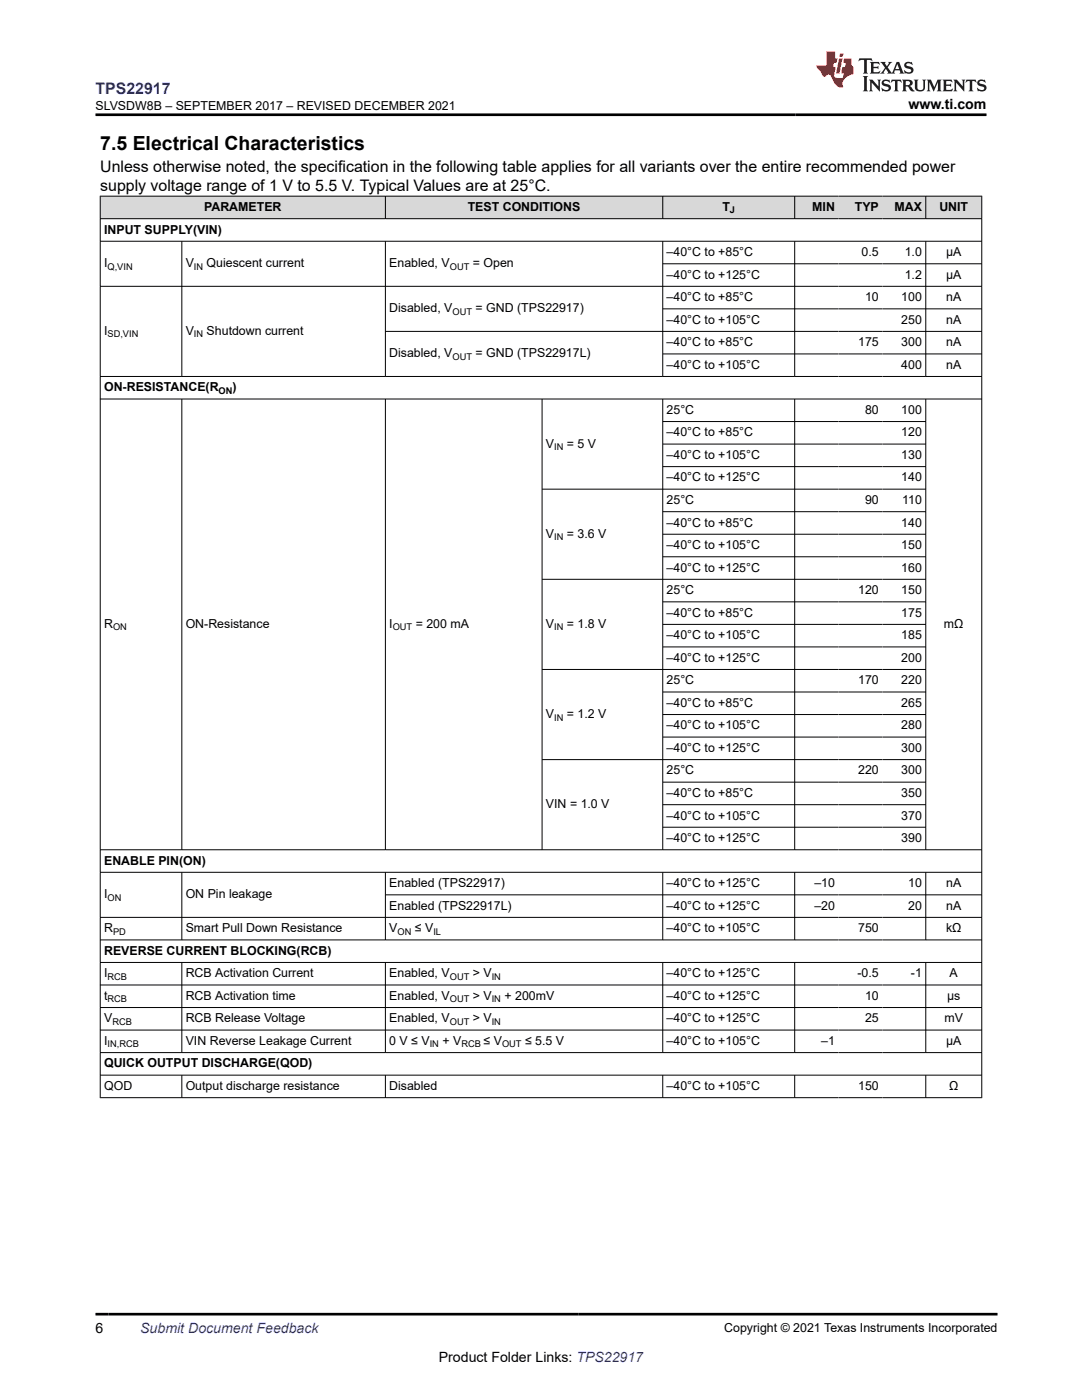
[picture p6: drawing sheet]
<svg xmlns="http://www.w3.org/2000/svg" width="216mm" height="279mm" viewBox="0 0 216 279" stroke-linecap="round" stroke-linejoin="round" font-family="sans-serif">
<defs><g id="words">
<text font-size="3.9" x="20" y="29.9">7.5 Electrical Characteristics</text>
<text font-size="3.2" fill="#00f" x="19.1" y="18.7">TPS22917</text>
<g font-size="3.2">
<text x="20" y="34.3">Unless otherwise noted, the specification in the following table applies for all variants over the entire recommended power</text>
<text x="20" y="38.1">supply voltage range of 1 V to 5.5 V. Typical Values are at 25°C.</text>
</g>
<g font-size="2.8">
<text x="181.3" y="21.8">www.ti.com</text>
<text x="19.1" y="266.1">6</text>
<text x="87.6" y="271.7">Product Folder Links: TPS22917</text>
</g>
<text font-size="2.8" fill="#00f" x="28" y="266.1">Submit Document Feedback</text>
<g font-size="2.5">
<text x="19.1" y="21.9">SLVSDW8B – SEPTEMBER 2017 – REVISED DECEMBER 2021</text>
<text x="20.8" y="46.6">INPUT SUPPLY(VIN)</text>
<text x="40.7" y="42.1">PARAMETER</text>
<text x="93.3" y="42.1">TEST CONDITIONS</text>
<text x="144.1" y="42.1">T</text>
<text x="162.1" y="42.1">MIN</text>
<text x="170.6" y="42.1">TYP</text>
<text x="178.5" y="42.1">MAX</text>
<text x="187.4" y="42.1">UNIT</text>
<text x="20.8" y="53.4">I</text>
<text x="37.1" y="53.4">V</text>
<text x="41.2" y="53.4">Quiescent current</text>
<text x="77.7" y="53.4">Enabled, V</text>
<text x="94.3" y="53.4">= Open</text>
<text x="133" y="51.1">–40°C to +85°C</text>
<text x="171.9" y="51.1">0.5</text>
<text x="180.5" y="51.1">1.0</text>
<text x="188.8" y="51.1">µA</text>
<text x="133" y="55.6">–40°C to +125°C</text>
<text x="180.5" y="55.6">1.2</text>
<text x="188.8" y="55.6">µA</text>
<text x="77.7" y="62.4">Disabled, V</text>
<text x="94.9" y="62.4">= GND (TPS22917)</text>
<text x="133" y="60.1">–40°C to +85°C</text>
<text x="133" y="64.6">–40°C to +105°C</text>
<text x="172.6" y="60.1">10</text>
<text x="179.8" y="60.1">100</text>
<text x="179.8" y="64.6">250</text>
<text x="188.8" y="60.1">nA</text>
<text x="188.8" y="64.6">nA</text>
<text x="20.8" y="66.8">I</text>
<text x="37.1" y="66.8">V</text>
<text x="41.2" y="66.8">Shutdown current</text>
<text x="77.7" y="71.3">Disabled, V</text>
<text x="94.9" y="71.3">= GND (TPS22917L)</text>
<text x="133" y="69.1">–40°C to +85°C</text>
<text x="171.2" y="69.1">175</text>
<text x="179.8" y="69.1">300</text>
<text x="188.8" y="69.1">nA</text>
<text x="133" y="73.6">–40°C to +105°C</text>
<text x="179.8" y="73.6">400</text>
<text x="188.8" y="73.6">nA</text>
<text x="20.8" y="78.1">ON-RESISTANCE(R</text>
<text x="46.4" y="78.1">)</text>
<text x="133" y="82.6">25°C</text>
<text x="172.6" y="82.6">80</text>
<text x="179.8" y="82.6">100</text>
<text x="108.9" y="89.3">V</text>
<text x="113.1" y="89.3">= 5 V</text>
<text x="133" y="87.1">–40°C to +85°C</text>
<text x="179.8" y="87.1">120</text>
<text x="133" y="91.6">–40°C to +105°C</text>
<text x="179.8" y="91.6">130</text>
<text x="133" y="96.1">–40°C to +125°C</text>
<text x="133" y="100.6">25°C</text>
<text x="172.6" y="100.6">90</text>
<text x="179.8" y="96.1">140</text>
<text x="180" y="100.6">110</text>
<text x="108.9" y="107.3">V</text>
<text x="113.1" y="107.3">= 3.6 V</text>
<text x="133" y="105.1">–40°C to +85°C</text>
<text x="179.8" y="105.1">140</text>
<text x="133" y="109.6">–40°C to +105°C</text>
<text x="179.8" y="109.6">150</text>
<text x="133" y="114.1">–40°C to +125°C</text>
<text x="133" y="118.6">25°C</text>
<text x="171.2" y="118.6">120</text>
<text x="179.8" y="114.1">160</text>
<text x="179.8" y="118.6">150</text>
<text x="20.8" y="125.3">R</text>
<text x="37.1" y="125.3">ON-Resistance</text>
<text x="77.7" y="125.3">I</text>
<text x="83" y="125.3">= 200 mA</text>
<text x="108.9" y="125.3">V</text>
<text x="113.1" y="125.3">= 1.8 V</text>
<text x="133" y="123.1">–40°C to +85°C</text>
<text x="179.8" y="123.1">175</text>
<text x="188.4" y="125.3">mΩ</text>
<text x="133" y="127.6">–40°C to +105°C</text>
<text x="179.8" y="127.6">185</text>
<text x="133" y="132.1">–40°C to +125°C</text>
<text x="133" y="136.6">25°C</text>
<text x="171.2" y="136.6">170</text>
<text x="179.8" y="132.1">200</text>
<text x="179.8" y="136.6">220</text>
<text x="108.9" y="143.3">V</text>
<text x="113.1" y="143.3">= 1.2 V</text>
<text x="133" y="141.1">–40°C to +85°C</text>
<text x="179.8" y="141.1">265</text>
<text x="133" y="145.6">–40°C to +105°C</text>
<text x="179.8" y="145.6">280</text>
<text x="133" y="150.1">–40°C to +125°C</text>
<text x="133" y="154.6">25°C</text>
<text x="171.2" y="154.6">220</text>
<text x="179.8" y="150.1">300</text>
<text x="179.8" y="154.6">300</text>
<text x="108.9" y="161.3">VIN = 1.0 V</text>
<text x="133" y="159.1">–40°C to +85°C</text>
<text x="179.8" y="159.1">350</text>
<text x="133" y="163.6">–40°C to +105°C</text>
<text x="179.8" y="163.6">370</text>
<text x="20.8" y="172.5">ENABLE PIN(ON)</text>
<text x="133" y="168.1">–40°C to +125°C</text>
<text x="179.8" y="168.1">390</text>
<text x="20.8" y="179.3">I</text>
<text x="37.1" y="179.3">ON Pin leakage</text>
<text x="77.7" y="177">Enabled (TPS22917)</text>
<text x="133" y="177">–40°C to +125°C</text>
<text x="162.5" y="177">–10</text>
<text x="181.2" y="177">10</text>
<text x="188.8" y="177">nA</text>
<text x="77.7" y="181.5">Enabled (TPS22917L)</text>
<text x="133" y="181.5">–40°C to +125°C</text>
<text x="162.5" y="181.5">–20</text>
<text x="181.2" y="181.5">20</text>
<text x="188.8" y="181.5">nA</text>
<text x="20.8" y="186">R</text>
<text x="20.8" y="190.5">REVERSE CURRENT BLOCKING(RCB)</text>
<text x="37.1" y="186">Smart Pull Down Resistance</text>
<text x="77.7" y="186">V</text>
<text x="82.8" y="186">≤ V</text>
<text x="133" y="186">–40°C to +105°C</text>
<text x="171.2" y="186">750</text>
<text x="188.8" y="186">kΩ</text>
<text x="20.8" y="195">I</text>
<text x="37.1" y="195">RCB Activation Current</text>
<text x="77.7" y="195">Enabled, V</text>
<text x="94.3" y="195">&gt; V</text>
<text x="133" y="195">–40°C to +125°C</text>
<text x="171.1" y="195">-0.5</text>
<text x="181.8" y="195">-1</text>
<text x="189.5" y="195">A</text>
<text x="20.8" y="199.5">t</text>
<text x="37.1" y="199.5">RCB Activation time</text>
<text x="77.7" y="199.5">Enabled, V</text>
<text x="94.3" y="199.5">&gt; V</text>
<text x="100.7" y="199.5">+ 200mV</text>
<text x="133" y="199.5">–40°C to +125°C</text>
<text x="172.6" y="199.5">10</text>
<text x="189" y="199.5">µs</text>
<text x="20.8" y="204">V</text>
<text x="20.8" y="208.5">I</text>
<text x="37.1" y="204">RCB Release Voltage</text>
<text x="37.1" y="208.5">VIN Reverse Leakage Current</text>
<text x="77.7" y="204">Enabled, V</text>
<text x="77.7" y="208.5">0 V ≤ V</text>
<text x="88.3" y="208.5">+ V</text>
<text x="94.3" y="204">&gt; V</text>
<text x="96.5" y="208.5">≤ V</text>
<text x="104.8" y="208.5">≤ 5.5 V</text>
<text x="133" y="204">–40°C to +125°C</text>
<text x="133" y="208.5">–40°C to +105°C</text>
<text x="163.9" y="208.5">–1</text>
<text x="172.6" y="204">25</text>
<text x="188.5" y="204">mV</text>
<text x="188.8" y="208.5">µA</text>
<text x="20.8" y="213">QUICK OUTPUT DISCHARGE(QOD)</text>
<text x="20.8" y="217.5">QOD</text>
<text x="37.1" y="217.5">Output discharge resistance</text>
<text x="77.7" y="217.5">Disabled</text>
<text x="133" y="217.5">–40°C to +105°C</text>
<text x="171.2" y="217.5">150</text>
<text x="189.4" y="217.5">Ω</text>
<text x="144.5" y="265.8">Copyright © 2021 Texas Instruments Incorporated</text>
</g>
<g font-size="1.9">
<text x="145.6" y="42.6">J</text>
<text x="21.5" y="53.8">Q,VIN</text>
<text x="38.7" y="53.8">IN</text>
<text x="89.7" y="53.8">OUT</text>
<text x="90.3" y="62.8">OUT</text>
<text x="21.5" y="67.3">SD,VIN</text>
<text x="38.7" y="67.3">IN</text>
<text x="90.3" y="71.8">OUT</text>
<text x="43.6" y="78.6">ON</text>
<text x="110.6" y="89.8">IN</text>
<text x="110.6" y="107.8">IN</text>
<text x="22.6" y="125.8">ON</text>
<text x="78.4" y="125.8">OUT</text>
<text x="110.6" y="125.8">IN</text>
<text x="110.6" y="143.8">IN</text>
<text x="21.5" y="179.8">ON</text>
<text x="22.6" y="186.5">PD</text>
<text x="79.3" y="186.5">ON</text>
<text x="86.5" y="186.5">IL</text>
<text x="21.5" y="195.5">RCB</text>
<text x="89.7" y="195.5">OUT</text>
<text x="98.1" y="195.5">IN</text>
<text x="21.5" y="200">RCB</text>
<text x="89.7" y="200">OUT</text>
<text x="98.1" y="200">IN</text>
<text x="21.5" y="209">IN,RCB</text>
<text x="22.4" y="204.5">RCB</text>
<text x="85.7" y="209">IN</text>
<text x="89.7" y="204.5">OUT</text>
<text x="92.1" y="209">RCB</text>
<text x="98.1" y="204.5">IN</text>
<text x="100.2" y="209">OUT</text>
</g>
</g></defs>
<g fill="#d8d8d8">
<path d="M20 39.1h175.9v4.5h-175.9z" fill-rule="evenodd"/>
<path d="M20.1 39.2h56.7v4.4h-56.7z" fill-rule="evenodd"/>
<path d="M77 39.2h55.2v4.4h-55.2z" fill-rule="evenodd"/>
<path d="M132.3 39.2h26.2v4.4h-26.2z" fill-rule="evenodd"/>
<path d="M158.6 39.2h8.7v4.4h-8.7z" fill-rule="evenodd"/>
<path d="M167.3 39.2h8.8v4.4h-8.8z" fill-rule="evenodd"/>
<path d="M176.1 39.2h8.6v4.4h-8.6z" fill-rule="evenodd"/>
<path d="M184.8 39.2h11v4.4h-11z" fill-rule="evenodd"/>
</g>
<g fill="none" stroke="#000" stroke-width=".2">
<path d="M19.9 39.1h176.1M20 39.1v180M76.9 39.1v4.6M132.2 39.1v4.6M158.6 39.1v4.6M184.7 39.1v4.6M195.9 39.1v180M19.9 43.6h176.1M19.9 48.1h176.1M19.9 57.1h176.1M36.3 48.1v27.1M76.9 48.1v27.1"/>
<path d="M132.2 48.1v27.1M132.2 52.6h63.8M158.6 48.1v27.1M184.7 48.1v27.1M19.9 75.1h176.1M19.9 79.6h176.1M36.3 79.6v90.1M76.9 79.6v90.1M76.9 66.1h119.1M108.2 79.6v90.1M132.2 79.6v90.1M132.2 61.6h63.8"/>
<path d="M132.2 70.6h63.8M158.6 79.6v90.1M184.7 79.6v90.1M132.2 84.1h52.6M132.2 88.6h52.6M132.2 93.1h52.6M184.8 97.6h-76.6M132.2 102.1h52.6M132.2 106.6h52.6M132.2 111.1h52.6M184.8 115.6h-76.6M108.2 133.6h76.6"/>
<path d="M132.2 120.1h52.6M132.2 124.6h52.6M132.2 129.1h52.6M132.2 138.1h52.6M108.2 151.6h76.6M132.2 142.6h52.6M132.2 147.1h52.6M132.2 156.1h52.6M19.9 169.6h176.1M19.9 174.1h176.1M36.3 174.1v13.5M76.9 174.1v13.5"/>
<path d="M76.9 178.6h119.1M132.2 174.1v13.5M132.2 160.6h52.6M132.2 165.1h52.6M158.6 174.1v13.5M184.7 174.1v13.5M19.9 183.1h176.1M19.9 187.6h176.1M19.9 192.1h176.1M19.9 196.6h176.1M36.3 192.1v18M76.9 192.1v18"/>
<path d="M132.2 192.1v18M158.6 192.1v18M184.7 192.1v18M19.9 201.1h176.1M19.9 205.6h176.1M19.9 210.1h176.1M19.9 214.6h176.1M19.9 219.1h176.1M36.3 214.6v4.5M76.9 214.6v4.5M132.2 214.6v4.5M158.6 214.6v4.5"/>
<path d="M184.7 214.6v4.5"/>
</g>
<path d="M171.5 11.6l-.2 .6 .5-.2h.6v.1v2.2l-.2 .4h1l-.2-.4v-2.2v-.1h.5l.6 .2-.2-.6zM173.6 12.4l.2 .3v1.6l-.2 .4h1.9l.1-.6a1.08 1.08 0 0 1-1.3 .2v-.7h.6l.4 .2v-.7l-.4 .2h-.6v-.5l.2-.2a1 1 0 0 1 1 .3l-.1-.5zM175.7 12.4l.9 1.1-1 1.2h.9l-.2-.2 .5-.8 .4 .8-.2 .2h1.6l-.2-.2 .2-.5h.9l.1 .5-.1 .2h.9l-.2-.4-.8-1.9h-.5l-.9 2.1-.9-1.1 .9-1h-.8l.2 .2-.4 .6-.4-.6 .2-.2zM179 12.8l.4 1h-.7zM180.7 12.5a.65 .65 0 0 0-.2 .7 .65 .65 0 0 0 .6 .5l.6 .1 .1 .3a.79 .79 0 0 1-.7 .4 .79 .79 0 0 1-.7-.5l.1 .7 .2-.1a.93 .93 0 0 0 1.1 0 .93 .93 0 0 0 .4-.9 1.46 1.46 0 0 0-1.2-.6l-.1-.3a1.09 1.09 0 0 1 1.2 .2l-.2-.6-.1 .1-.5-.2zM172.2 15.2l.2 .4v2.2l-.2 .4h1l-.2-.4v-2.2l.2-.4zM173.4 15.9l.2 .4v1.5l-.2 .4h.8l-.3-.4 .1-1.3 1.6 1.8v-2l.2-.4h-.7l.1 .2 .1 1.1-1.2-1.3zM176.2 16a.65 .65 0 0 0-.2 .8 .65 .65 0 0 0 .6 .4l.6 .2 .1 .2a.79 .79 0 0 1-.7 .4 .79 .79 0 0 1-.7-.5l.1 .7 .2-.1a.93 .93 0 0 0 1.1 .1 .93 .93 0 0 0 .4-1 1.46 1.46 0 0 0-1.2-.5l-.1-.4a1.09 1.09 0 0 1 1.2 .2l-.1-.6-.2 .1-.5-.1zM177.9 15.9l-.1 .6a.63 .63 0 0 1 .8-.3v1.6l-.3 .4h1l-.2-.4v-1.6a.66 .66 0 0 1 .8 .3l-.1-.6zM180 15.9l.2 .4v1.5l-.2 .4h1l-.2-.2-.1-.7h.5l.1 .2a.79 .79 0 0 0 1.2 .6l-1-.9a.61 .61 0 0 0 .6-.6 .61 .61 0 0 0-.5-.7zM180.8 16.2h.1a.47 .47 0 0 1 .5 .1 .47 .47 0 0 1 .1 .5l-.1 .1-.7 .1zM182.3 15.9l.2 .2a2.27 2.27 0 0 0 .4 2 1.04 1.04 0 0 0 1.7-.7v-1.3l.2-.2h-.8l.2 .4v1.1a.6 .6 0 0 1-.6 .6 .6 .6 0 0 1-.6-.6v-1.1l.3-.4zM184.9 15.9l.2 .4v1.5l-.2 .4h.8l-.3-.4v-1.4l.9 1.9 .9-1.9v1.4l-.3 .4h1l-.2-.4v-1.5l.2-.4h-.8l-.7 1.5-.6-1.5zM188.1 15.9l.2 .4v1.5l-.2 .4h1.9l.1-.6a1.09 1.09 0 0 1-1.3 .2v-.7h.6l.4 .2v-.6l-.4 .2h-.6v-.6l.2-.1a1.01 1.01 0 0 1 1 .3l-.1-.6zM190.2 15.9l.3 .4v1.5l-.3 .4h.8l-.2-.4v-1.3l1.6 1.8v-2l.2-.4h-.7l.2 .2v1.1l-1.2-1.3zM192.8 15.9l-.1 .6a.63 .63 0 0 1 .8-.3v1.6l-.3 .4h1l-.2-.4v-1.6a.66 .66 0 0 1 .8 .3l-.1-.6zM195.2 16a.65 .65 0 0 0-.2 .8 .65 .65 0 0 0 .6 .4l.6 .2 .2 .2a.79 .79 0 0 1-.7 .4 .79 .79 0 0 1-.7-.5l.1 .7 .2-.1a.93 .93 0 0 0 1 .1 .93 .93 0 0 0 .5-1 1.46 1.46 0 0 0-1.3-.5v-.4a1.09 1.09 0 0 1 1.2 .2l-.2-.6-.2 .1-.5-.1z" fill="#231f20"/>
<path d="M164.9 10.3v2.7h-2l.1 .4 .8 1a.95 .95 0 0 0 1 .9 .59 .59 0 0 1 .5-.4 .59 .59 0 0 1 .5 .3l.4 .8a1.59 1.59 0 0 0 2.1 1.4 1.61 1.61 0 0 1 1-2.3l1-.3-.1-1.5a1.59 1.59 0 0 1-.3-1.7h-1.5l-.2 .9h.6l-.2 .9h-.5l-.2 .9v.3l.4 .1-.1 .9h-.7a.73 .73 0 0 1-1-.7l.3-1.5h-.5l.1-.9h.5l.2-.9h-.5v-1.3zM167.4 11.6l-.6 3.1h.7l.6-3.1zM167.6 10.7l-.1 .6h.7l.1-.6z" fill="#ed1c24"/>
<path d="M19.1 22.9h177.8M19.1 262.3h179.9" fill="none" stroke="#000" stroke-width=".53"/>
<use href="#words"/>
</svg>
